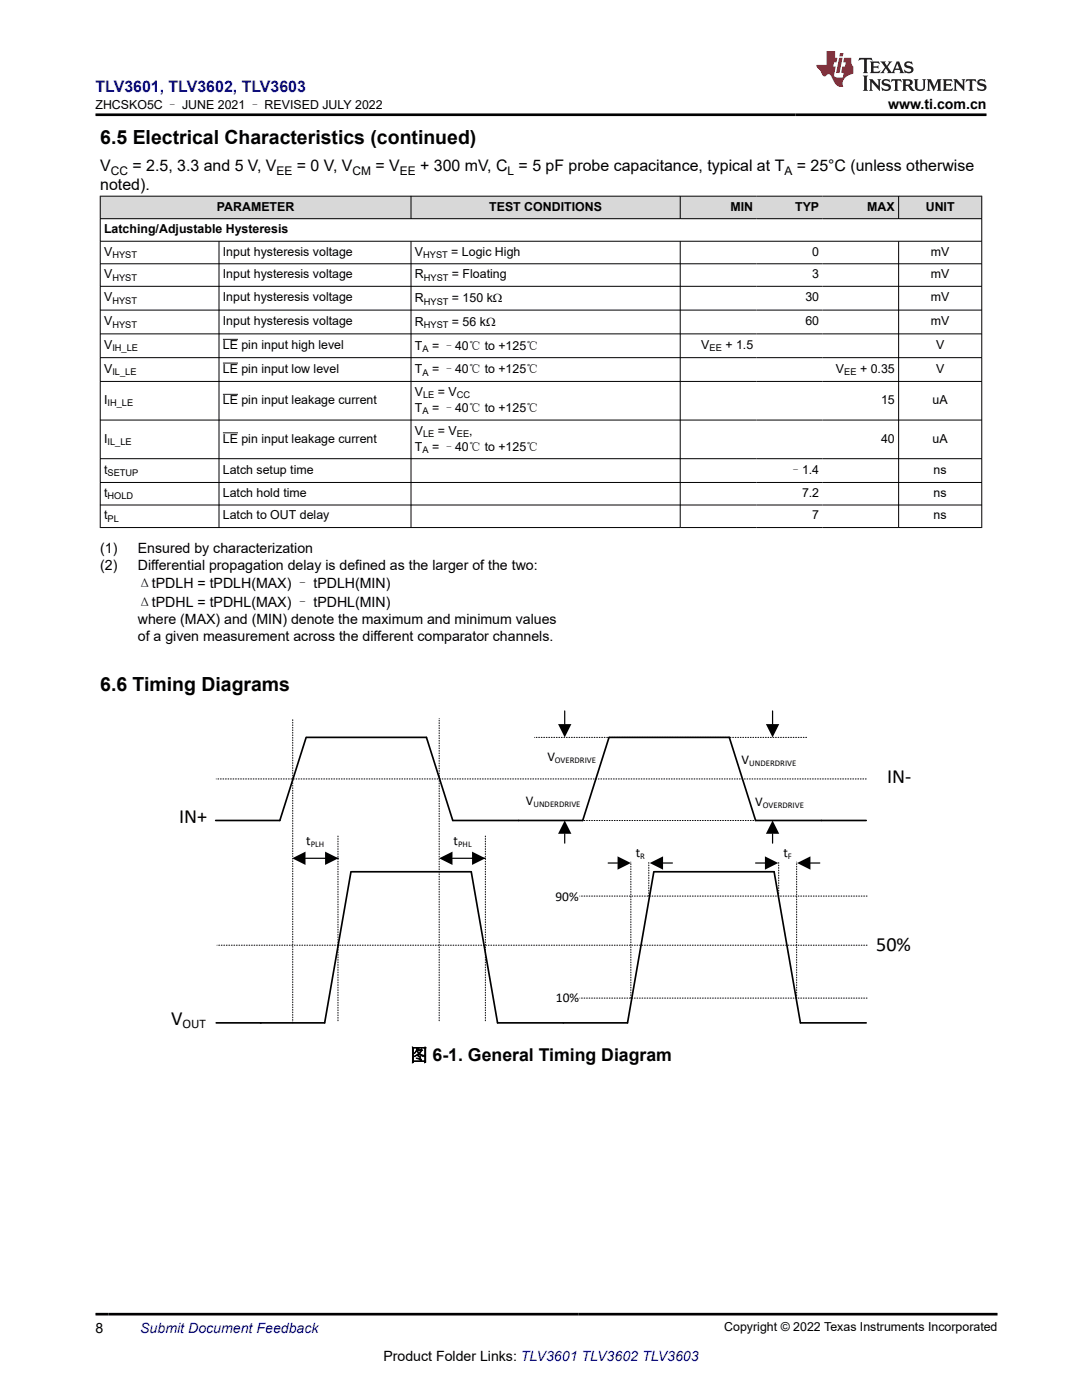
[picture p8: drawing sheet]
<svg xmlns="http://www.w3.org/2000/svg" width="216mm" height="279mm" viewBox="0 0 216 279" stroke-linecap="round" stroke-linejoin="round" font-family="sans-serif">
<defs><g id="words">
<g font-size="4">
<text x="177" y="156.3">IN-</text>
<text x="35.7" y="164.2">IN+</text>
<text x="174.8" y="189.8">50%</text>
<text x="34.1" y="204.6">V</text>
</g>
<g font-size="3.9">
<text x="20" y="28.7">6.5 Electrical Characteristics (continued)</text>
<text x="20" y="138">6.6 Timing Diagrams</text>
</g>
<text font-size="3.5" x="81.8" y="211.8">图 6-1. General Timing Diagram</text>
<text font-size="3.2" fill="#00f" x="19.1" y="18.3">TLV3601, TLV3602, TLV3603</text>
<g font-size="3.2">
<text x="20" y="34.2">V</text>
<text x="26.4" y="34.2">= 2.5, 3.3 and 5 V, V</text>
<text x="59.2" y="34.2">= 0 V, V</text>
<text x="74.9" y="34.2">= V</text>
<text x="83.8" y="34.2">+ 300 mV, C = 5 pF probe capacitance, typical at T</text>
<text x="159" y="34.2">= 25°C (unless otherwise</text>
<text x="20" y="38">noted).</text>
</g>
<g font-size="2.8">
<text x="177.2" y="21.7">www.ti.com.cn</text>
<text x="20" y="110.4">(1)</text>
<text x="20" y="113.7">(2)</text>
<text x="27.5" y="110.4">Ensured by characterization</text>
<text x="27.5" y="113.7">Differential propagation delay is defined as the larger of the two:</text>
<text x="27.5" y="117.4">ΔtPDLH = tPDLH(MAX) – tPDLH(MIN)</text>
<text x="27.5" y="121.1">ΔtPDHL = tPDHL(MAX) – tPDHL(MIN)</text>
<text x="27.5" y="124.5">where (MAX) and (MIN) denote the maximum and minimum values</text>
<text x="27.5" y="127.9">of a given measurement across the different comparator channels.</text>
<text x="19.1" y="266">8</text>
<text x="76.5" y="271.7">Product Folder Links: TLV3601 TLV3602 TLV3603</text>
</g>
<text font-size="2.8" fill="#00f" x="28" y="266">Submit Document Feedback</text>
<g font-size="2.7">
<text x="109.2" y="151.8">V</text>
<text x="148" y="152.5">V</text>
<text x="104.9" y="160.7">V</text>
<text x="150.7" y="160.8">V</text>
<text x="61.1" y="168.7">t</text>
<text x="90.5" y="168.7">t</text>
<text x="126.8" y="171">t</text>
<text x="156.3" y="171">t</text>
<text x="110.8" y="179.8">90%</text>
<text x="110.9" y="200">10%</text>
</g>
<text font-size="2.6" x="36.4" y="205.1">OUT</text>
<g font-size="2.5">
<text x="19.1" y="21.8">ZHCSKO5C – JUNE 2021 – REVISED JULY 2022</text>
<text x="20.8" y="46.5">Latching/Adjustable Hysteresis</text>
<text x="43.3" y="42">PARAMETER</text>
<text x="97.6" y="42">TEST CONDITIONS</text>
<text x="145.8" y="42">MIN</text>
<text x="158.7" y="42">TYP</text>
<text x="173.1" y="42">MAX</text>
<text x="184.7" y="42">UNIT</text>
<text x="20.8" y="51">V</text>
<text x="44.5" y="51">Input hysteresis voltage</text>
<text x="82.8" y="51">V</text>
<text x="90.1" y="51">= Logic High</text>
<text x="162.1" y="51">0</text>
<text x="185.8" y="51">mV</text>
<text x="20.8" y="55.5">V</text>
<text x="44.5" y="55.5">Input hysteresis voltage</text>
<text x="82.8" y="55.5">R</text>
<text x="90.2" y="55.5">= Floating</text>
<text x="162.1" y="55.5">3</text>
<text x="185.8" y="55.5">mV</text>
<text x="20.8" y="60.2">V</text>
<text x="20.8" y="64.9">V</text>
<text x="44.5" y="60.2">Input hysteresis voltage</text>
<text x="44.5" y="64.9">Input hysteresis voltage</text>
<text x="82.8" y="60.3">R</text>
<text x="82.8" y="65">R</text>
<text x="90.2" y="60.3">= 150 kΩ</text>
<text x="90.2" y="65">= 56 kΩ</text>
<text x="160.7" y="60.2">30</text>
<text x="160.7" y="64.9">60</text>
<text x="185.8" y="60.2">mV</text>
<text x="185.8" y="64.9">mV</text>
<text x="20.8" y="69.6">V</text>
<text x="44.5" y="69.6">LE pin input high level</text>
<text x="82.8" y="69.8">T</text>
<text x="86.2" y="69.8">= –40℃ to +125℃</text>
<text x="139.9" y="69.6">V</text>
<text x="144.7" y="69.6">+ 1.5</text>
<text x="186.8" y="69.6">V</text>
<text x="20.8" y="74.4">V</text>
<text x="44.5" y="74.4">LE pin input low level</text>
<text x="82.8" y="74.5">T</text>
<text x="86.2" y="74.5">= –40℃ to +125℃</text>
<text x="166.8" y="74.4">V</text>
<text x="171.6" y="74.4">+ 0.35</text>
<text x="186.8" y="74.4">V</text>
<text x="20.8" y="80.6">I</text>
<text x="44.5" y="80.6">LE pin input leakage current</text>
<text x="82.8" y="82.2">T</text>
<text x="82.8" y="79">V</text>
<text x="86.2" y="82.2">= –40℃ to +125℃</text>
<text x="87.4" y="79">= V</text>
<text x="175.8" y="80.6">15</text>
<text x="186.1" y="80.6">uA</text>
<text x="20.8" y="88.3">I</text>
<text x="44.5" y="88.3">LE pin input leakage current</text>
<text x="82.8" y="86.7">V</text>
<text x="82.8" y="89.9">T</text>
<text x="86.2" y="89.9">= –40℃ to +125℃</text>
<text x="87.4" y="86.7">= V</text>
<text x="93.6" y="86.7">,</text>
<text x="175.8" y="88.3">40</text>
<text x="186.1" y="88.3">uA</text>
<text x="20.8" y="94.6">t</text>
<text x="44.5" y="94.6">Latch setup time</text>
<text x="157.6" y="94.7">–1.4</text>
<text x="186.3" y="94.6">ns</text>
<text x="20.8" y="99.2">t</text>
<text x="44.5" y="99.2">Latch hold time</text>
<text x="160" y="99.2">7.2</text>
<text x="186.3" y="99.2">ns</text>
<text x="20.8" y="103.7">t</text>
<text x="44.5" y="103.7">Latch to OUT delay</text>
<text x="162.1" y="103.7">7</text>
<text x="186.3" y="103.7">ns</text>
<text x="144.5" y="265.7">Copyright © 2022 Texas Instruments Incorporated</text>
</g>
<g font-size="2.4">
<text x="22.1" y="34.8">CC</text>
<text x="55.2" y="34.8">EE</text>
<text x="70.3" y="34.8">CM</text>
<text x="79.8" y="34.8">EE</text>
<text x="101.3" y="34.8">L</text>
<text x="156.5" y="34.8">A</text>
</g>
<g font-size="1.9">
<text x="22.4" y="51.5">HYST</text>
<text x="84.4" y="51.5">HYST</text>
<text x="22.4" y="56">HYST</text>
<text x="84.6" y="56">HYST</text>
<text x="22.4" y="60.6">HYST</text>
<text x="22.4" y="65.4">HYST</text>
<text x="84.6" y="60.8">HYST</text>
<text x="84.6" y="65.5">HYST</text>
<text x="22.4" y="70.1">IH_LE</text>
<text x="84.3" y="70.3">A</text>
<text x="141.6" y="70.1">EE</text>
<text x="22.4" y="74.9">IL_LE</text>
<text x="84.3" y="75">A</text>
<text x="168.5" y="74.9">EE</text>
<text x="21.5" y="81.1">IH_LE</text>
<text x="84.3" y="82.7">A</text>
<text x="84.4" y="79.5">LE</text>
<text x="91.2" y="79.5">CC</text>
<text x="21.5" y="88.8">IL_LE</text>
<text x="84.4" y="87.2">LE</text>
<text x="91.2" y="87.2">EE</text>
<text x="21.5" y="95">SETUP</text>
<text x="84.3" y="90.4">A</text>
<text x="21.5" y="99.7">HOLD</text>
<text x="21.5" y="104.2">PL</text>
</g>
<g font-size="1.7">
<text x="110.7" y="152.2">OVERDRIVE</text>
<text x="149.5" y="152.9">UNDERDRIVE</text>
<text x="106.4" y="161.1">UNDERDRIVE</text>
<text x="152.2" y="161.2">OVERDRIVE</text>
<text x="62" y="169.1">PLH</text>
<text x="91.4" y="169.1">PHL</text>
<text x="127.7" y="171.3">R</text>
<text x="157.2" y="171.4">F</text>
</g>
</g></defs>
<g fill="#d8d8d8">
<path d="M20 39.1h175.9v4.5h-175.9z" fill-rule="evenodd"/>
<path d="M20.1 39.2h61.9v4.4h-61.9z" fill-rule="evenodd"/>
<path d="M82.1 39.2h53.6v4.4h-53.6z" fill-rule="evenodd"/>
<path d="M135.8 39.2h15.2v4.4h-15.2z" fill-rule="evenodd"/>
<path d="M151 39.2h13.2v4.4h-13.2z" fill-rule="evenodd"/>
<path d="M164.2 39.2h15v4.4h-15z" fill-rule="evenodd"/>
<path d="M179.4 39.2h16.4v4.4h-16.4z" fill-rule="evenodd"/>
</g>
<g fill="none" stroke="#000" stroke-width=".2">
<path d="M19.9 39.1h176.1M20 39.1v66.2M82 39.1v4.6M135.7 39.1v4.6M179.3 39.1v4.6M195.9 39.1v66.2M19.9 43.6h176.1M19.9 48.1h176.1M19.9 52.6h176.1M19.9 57.1h176.1M43.7 48.1v57.2M82 48.1v57.2"/>
<path d="M135.7 48.1v57.2M179.3 48.1v57.2M19.9 61.9h176.1M19.9 66.6h176.1M19.9 71.4h176.1M19.9 76.1h176.1M44.5 67.7h3M44.5 72.5h3M44.5 78.7h3M19.9 83.8h176.1M19.9 91.5h176.1M19.9 96.3h176.1"/>
<path d="M44.5 86.4h3M19.9 100.8h176.1M19.9 105.3h176.1"/>
</g>
<path d="M61.1 147.2l-5.3 16.5h-12.8M61.2 147.2h23.9l5.2 16.5h26l5.2-16.5M121.6 147.2h23.9l5.3 16.5h22M70 174l-5.2 30.1h-21.7M70.1 174h23.9l5.3 30.1h25.9l5.3-30.1M130.6 174h23.9l5.2 30.1h13.1" fill="none" stroke="#000" stroke-width=".34"/>
<g fill="none" stroke="#000" stroke-width=".2" stroke-dasharray=".2 .3">
<path d="M160.9 147.2h-54.2M172.8 155.5h-129.7M129.5 178.8v-6.7M155.4 178.8v-6.8M160.9 163.8h-54.2M173 178.8h-57.3M125.9 199.2v-27.2M159 199.2v-27.2M173 188.6h-129.7M173 199.2h-57.3M58.4 204.1v-60.7M67.4 203.7v-36.9"/>
<path d="M87.6 203.7v-60.3M96.8 203.7v-36.9"/>
</g>
<path d="M112.7 141.9v2.6M154.2 141.9v2.6M61 171.3h6.5M90.3 171.3h6.5M112.7 166.4v1.9M121.4 172.2h1.8M132.3 172.2h1.9M150.8 172.2h1.8M154.2 166.4v1.9M161.7 172.2h1.9" fill="none" stroke="#000" stroke-width=".24"/>
<path d="M111.4 144.5h2.6l-1.3 2.7zM152.8 144.5h2.7l-1.3 2.7zM58.3 171.3l2.7-1.3v2.6zM64.9 170l2.6 1.3-2.6 1.3zM87.6 171.3l2.7-1.3v2.6zM94.2 170l2.6 1.3-2.6 1.3zM112.7 163.7l1.3 2.7h-2.6zM123.2 170.9l2.7 1.3-2.7 1.4zM129.7 172.2l2.6-1.3v2.7zM152.6 170.9l2.7 1.3-2.7 1.4zM154.2 163.7l1.3 2.7h-2.7zM159.1 172.2l2.6-1.3v2.7z" fill="#000"/>
<path d="M171.5 11.6l-.2 .5 .5-.2h.6v.1v2.2l-.2 .4h1l-.2-.4v-2.2v-.1h.5l.6 .2-.2-.5zM173.6 12.3l.2 .4v1.5l-.2 .4h1.9l.1-.6a1.08 1.08 0 0 1-1.3 .2v-.7h.6l.4 .2v-.7l-.4 .2h-.6v-.5l.2-.2a1 1 0 0 1 1 .3l-.1-.5zM175.7 12.3l.9 1.1-1 1.2h.9l-.2-.2 .5-.8 .4 .8-.2 .2h1.6l-.2-.2 .2-.5h.9l.1 .5-.1 .2h.9l-.2-.3-.8-2h-.5l-.9 2.2-.9-1.1 .9-1.1h-.8l.2 .2-.4 .6-.4-.6 .2-.2zM179 12.7l.4 1h-.7zM180.7 12.4a.65 .65 0 0 0-.2 .7 .65 .65 0 0 0 .6 .5l.6 .1 .1 .3a.79 .79 0 0 1-.7 .4 .79 .79 0 0 1-.7-.5l.1 .7 .2-.1a.93 .93 0 0 0 1.1 .1 .93 .93 0 0 0 .4-1 1.46 1.46 0 0 0-1.2-.6l-.1-.3a1.09 1.09 0 0 1 1.2 .2l-.2-.6-.1 .1-.5-.2zM172.2 15.1l.2 .4v2.2l-.2 .4h1l-.2-.4v-2.2l.2-.4zM173.4 15.8l.2 .4v1.5l-.2 .4h.8l-.3-.4 .1-1.3 1.6 1.8v-2l.2-.4h-.7l.1 .2 .1 1.1-1.2-1.3zM176.2 15.9a.65 .65 0 0 0-.2 .8 .65 .65 0 0 0 .6 .4l.6 .2 .1 .2a.79 .79 0 0 1-.7 .4 .79 .79 0 0 1-.7-.5l.1 .7 .2-.1a.93 .93 0 0 0 1.1 .1 .93 .93 0 0 0 .4-.9 1.46 1.46 0 0 0-1.2-.6l-.1-.4a1.09 1.09 0 0 1 1.2 .2l-.1-.6-.2 .1-.5-.1zM177.9 15.8l-.1 .6a.63 .63 0 0 1 .8-.3v1.6l-.3 .4h1l-.2-.4v-1.6a.66 .66 0 0 1 .8 .3l-.1-.6zM180 15.8l.2 .4v1.5l-.2 .4h1l-.2-.2-.1-.7h.5l.1 .2a.79 .79 0 0 0 1.2 .6l-1-.9a.61 .61 0 0 0 .6-.6 .61 .61 0 0 0-.5-.7zM180.8 16.1h.1a.47 .47 0 0 1 .5 .1 .47 .47 0 0 1 .1 .5l-.1 .1-.7 .1zM182.3 15.8l.2 .2a2.27 2.27 0 0 0 .4 2 1.04 1.04 0 0 0 1.7-.7v-1.3l.2-.2h-.8l.2 .4v1.1a.6 .6 0 0 1-.6 .6 .6 .6 0 0 1-.6-.6v-1.1l.3-.4zM184.9 15.8l.2 .4v1.5l-.2 .4h.8l-.3-.4v-1.4l.9 1.9 .9-1.9v1.4l-.3 .4h1l-.2-.4v-1.5l.2-.4h-.8l-.7 1.5-.6-1.5zM188.1 15.8l.2 .4v1.5l-.2 .4h1.9l.1-.6a1.09 1.09 0 0 1-1.3 .2v-.7h.6l.4 .2v-.6l-.4 .2h-.6v-.6l.2-.1a1.01 1.01 0 0 1 1 .3l-.1-.6zM190.2 15.8l.3 .4v1.5l-.3 .4h.8l-.2-.4v-1.3l1.6 1.8v-2l.2-.4h-.7l.2 .2v1.1l-1.2-1.3zM192.8 15.8l-.1 .6a.63 .63 0 0 1 .8-.3v1.6l-.3 .4h1l-.2-.4v-1.6a.66 .66 0 0 1 .8 .3l-.1-.6zM195.2 15.9a.65 .65 0 0 0-.2 .8 .65 .65 0 0 0 .6 .4l.6 .2 .2 .2a.79 .79 0 0 1-.7 .4 .79 .79 0 0 1-.7-.5l.1 .7 .2-.1a.93 .93 0 0 0 1 .1 .93 .93 0 0 0 .5-.9 1.46 1.46 0 0 0-1.3-.6v-.4a1.09 1.09 0 0 1 1.2 .2l-.2-.6-.2 .1-.5-.1z" fill="#231f20"/>
<path d="M164.9 10.2v2.8h-2l.1 .3 .8 1a.95 .95 0 0 0 1 .9 .59 .59 0 0 1 .5-.4 .59 .59 0 0 1 .5 .4l.4 .7a1.59 1.59 0 0 0 2.1 1.4 1.61 1.61 0 0 1 1-2.3l1-.3-.1-1.5a1.59 1.59 0 0 1-.3-1.7h-1.5l-.2 .9h.6l-.2 .9h-.5l-.2 1v.2l.4 .1-.1 .9h-.7a.73 .73 0 0 1-1-.7l.3-1.5h-.5l.1-.9h.5l.2-.9h-.5v-1.3zM167.4 11.5l-.6 3.1h.7l.6-3.1zM167.6 10.6l-.1 .6h.7l.1-.6z" fill="#ed1c24"/>
<path d="M19.1 22.9h177.8M19.1 262.3h179.9" fill="none" stroke="#000" stroke-width=".53"/>
<use href="#words"/>
</svg>
